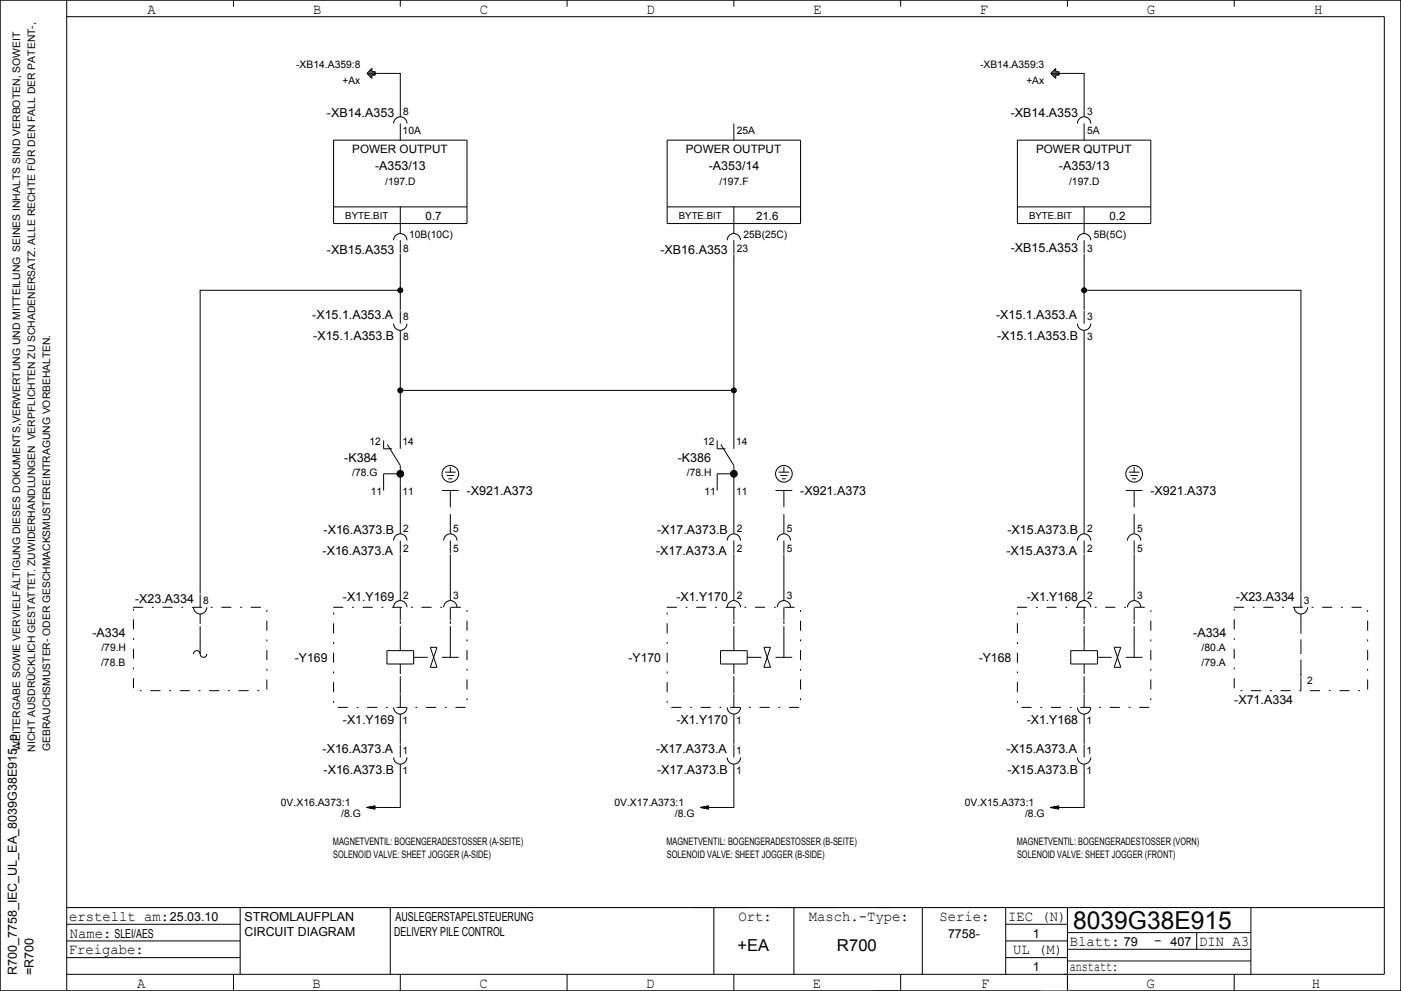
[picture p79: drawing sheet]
<svg xmlns="http://www.w3.org/2000/svg" width="420mm" height="297mm" viewBox="0 0 420 297" stroke-linecap="round" stroke-linejoin="round" font-family="sans-serif">
<defs><g id="words">
<text font-size="7.4" x="321.7" y="278.5">8039G38E915</text>
<g font-size="4.9">
<text x="221" y="285">+EA</text>
<text x="250.9" y="285">R700</text>
</g>
<g font-size="4.4">
<text x="44.3" y="4.2">A</text>
<text x="93.8" y="4.2">B</text>
<text x="143.9" y="4.2">C</text>
<text x="193.9" y="4.2">D</text>
<text x="243.8" y="4.2">E</text>
<text x="293.8" y="4.2">F</text>
<text x="343.8" y="4.2">G</text>
<text x="394" y="4.2">H</text>
<text x="20.7" y="276">erstellt am:</text>
<text x="221.4" y="276">Ort:</text>
<text x="242.5" y="276">Masch.­Type:</text>
<text x="281.6" y="276">Serie:</text>
<text x="302.2" y="276">IEC (N)</text>
<text x="20.9" y="281">Name:</text>
<text x="20.6" y="286">Freigabe:</text>
<text x="303.7" y="286">UL (M)</text>
<text x="320.7" y="283.5">Blatt:</text>
<text x="346" y="283.2">­</text>
<text x="359.5" y="283.5">DIN A3</text>
<text x="320.7" y="291">anstatt:</text>
<text x="41.1" y="296">A</text>
<text x="93.7" y="296">B</text>
<text x="143.7" y="296">C</text>
<text x="193.7" y="296">D</text>
<text x="243.7" y="296">E</text>
<text x="294.1" y="296">F</text>
<text x="343.7" y="296">G</text>
<text x="393.3" y="296">H</text>
</g>
<g font-size="3.7">
<text x="98" y="35">­XB14.A353</text>
<text x="303" y="35">­XB14.A353</text>
<text x="112.4" y="51">­A353/13</text>
<text x="212.5" y="51">­A353/14</text>
<text x="317.5" y="51">­A353/13</text>
<text x="98" y="76.3">­XB15.A353</text>
<text x="198" y="76.3">­XB16.A353</text>
<text x="303" y="75.5">­XB15.A353</text>
<text x="93.6" y="95.8">­X15.1.A353.A</text>
<text x="298.6" y="95.8">­X15.1.A353.A</text>
<text x="93.9" y="102">­X15.1.A353.B</text>
<text x="298.9" y="102">­X15.1.A353.B</text>
<text x="103.2" y="138.5">­K384</text>
<text x="203.2" y="138.5">­K386</text>
<text x="139.9" y="148.5">­X921.A373</text>
<text x="239.9" y="148.5">­X921.A373</text>
<text x="344.9" y="148.5">­X921.A373</text>
<text x="97" y="160">­X16.A373.B</text>
<text x="197" y="160">­X17.A373.B</text>
<text x="302" y="160">­X15.A373.B</text>
<text x="96.7" y="166.3">­X16.A373.A</text>
<text x="196.7" y="166.3">­X17.A373.A</text>
<text x="301.7" y="166.3">­X15.A373.A</text>
<text x="40.5" y="180.7">­X23.A334</text>
<text x="102.8" y="180">­X1.Y169</text>
<text x="202.8" y="180">­X1.Y170</text>
<text x="307.8" y="180">­X1.Y168</text>
<text x="370.5" y="180">­X23.A334</text>
<text x="27.7" y="191">­A334</text>
<text x="357.7" y="191">­A334</text>
<text x="88.4" y="198.5">­Y169</text>
<text x="188.4" y="198.5">­Y170</text>
<text x="293.4" y="198.5">­Y168</text>
<text x="370" y="211">­X71.A334</text>
<text x="102.8" y="217">­X1.Y169</text>
<text x="202.8" y="217">­X1.Y170</text>
<text x="307.8" y="217">­X1.Y168</text>
<text x="96.7" y="225.8">­X16.A373.A</text>
<text x="196.7" y="225.8">­X17.A373.A</text>
<text x="301.7" y="225.8">­X15.A373.A</text>
<text x="97" y="232">­X16.A373.B</text>
<text x="197" y="232">­X17.A373.B</text>
<text x="302" y="232">­X15.A373.B</text>
<text x="50.9" y="276">25.03.10</text>
<text x="73.3" y="276">STROMLAUFPLAN</text>
<text x="118.6" y="276">AUSLEGERSTAPELSTEUERUNG</text>
<text x="34.3" y="281">SLEI/AES</text>
<text x="73.3" y="280.5">CIRCUIT DIAGRAM</text>
<text x="118.2" y="280.5">DELIVERY PILE CONTROL</text>
<text x="284.2" y="281">7758­</text>
<text x="309.6" y="281">1</text>
<text x="336.9" y="283.5">79</text>
<text x="350.9" y="283.5">407</text>
<text x="5" y="292.3" transform="rotate(-90 5 292.3)">R700_7758_IEC_UL_EA_8039G38E915_p</text>
<text x="10" y="292.2" transform="rotate(-90 10 292.2)">=R700</text>
<text x="309.6" y="291">1</text>
</g>
<g font-size="3.5">
<text x="105.6" y="45.9">POWER OUTPUT</text>
<text x="205.6" y="45.9">POWER OUTPUT</text>
<text x="310.6" y="45.9">POWER QUTPUT</text>
<text x="127.6" y="65.9">0.7</text>
<text x="226.6" y="65.9">21.6</text>
<text x="332.6" y="65.9">0.2</text>
</g>
<g font-size="3.1">
<text x="88.8" y="20.2">­XB14.A359:8</text>
<text x="293.8" y="20.2">­XB14.A359:3</text>
<text x="102.7" y="25.2">+Ax</text>
<text x="307.7" y="25.2">+Ax</text>
<text x="120.9" y="34.5">8</text>
<text x="325.9" y="34.5">3</text>
<text x="120.7" y="40.2">10A</text>
<text x="220.9" y="40.2">25A</text>
<text x="325.9" y="40.2">5A</text>
<text x="115.5" y="55.4">/197.D</text>
<text x="215.6" y="55.4">/197.F</text>
<text x="320.5" y="55.4">/197.D</text>
<text x="122.7" y="71.2">10B(10C)</text>
<text x="222.9" y="71.2">25B(25C)</text>
<text x="327.9" y="71.2">5B(5C)</text>
<text x="120.9" y="75.5">8</text>
<text x="220.9" y="75.5">23</text>
<text x="325.9" y="75.5">3</text>
<text x="120.9" y="96">8</text>
<text x="325.9" y="96">3</text>
<text x="120.9" y="102">8</text>
<text x="325.9" y="102">3</text>
<text x="110.8" y="133.3">12</text>
<text x="120.7" y="133.3">14</text>
<text x="210.8" y="133.3">12</text>
<text x="220.7" y="133.3">14</text>
<text x="105.6" y="142.6">/78.G</text>
<text x="205.9" y="142.6">/78.H</text>
<text x="111.2" y="148.3">11</text>
<text x="120.7" y="148.3">11</text>
<text x="211.2" y="148.3">11</text>
<text x="220.7" y="148.3">11</text>
<text x="120.9" y="159.5">2</text>
<text x="135.9" y="159.5">5</text>
<text x="220.9" y="159.5">2</text>
<text x="235.9" y="159.5">5</text>
<text x="325.9" y="159.5">2</text>
<text x="340.9" y="159.5">5</text>
<text x="120.9" y="165.5">2</text>
<text x="135.9" y="165.5">5</text>
<text x="220.9" y="165.5">2</text>
<text x="235.9" y="165.5">5</text>
<text x="325.9" y="165.5">2</text>
<text x="340.9" y="165.5">5</text>
<text x="120.9" y="179.5">2</text>
<text x="135.9" y="179.5">3</text>
<text x="220.9" y="179.5">2</text>
<text x="235.9" y="179.5">3</text>
<text x="325.9" y="179.5">2</text>
<text x="340.9" y="179.5">3</text>
<text x="60.9" y="181">8</text>
<text x="390.9" y="181">3</text>
<text x="30.4" y="195.1">/79.H</text>
<text x="360.2" y="195.1">/80.A</text>
<text x="30.3" y="199.5">/78.B</text>
<text x="360.2" y="199.5">/79.A</text>
<text x="391.9" y="205">2</text>
<text x="120.7" y="217">1</text>
<text x="220.7" y="217">1</text>
<text x="325.7" y="217">1</text>
<text x="6" y="225" transform="rotate(-90 6 225)">WEITERGABE SOWIE VERVIELFÄLTIGUNG DIESES DOKUMENTS,VERWERTUNG UND MITTEILUNG SEINES INHALTS SIND VERBOTEN, SOWEIT</text>
<text x="10.5" y="225.3" transform="rotate(-90 10.5 225.3)">NICHT AUSDRÜCKLICH GESTATTET. ZUWIDERHANDLUNGEN VERPFLICHTEN ZU SCHADENERSATZ. ALLE RECHTE FÜR DEN FALL DER PATENT­,</text>
<text x="15" y="225.1" transform="rotate(-90 15 225.1)">GEBRAUCHSMUSTER­ ODER GESCHMACKSMUSTEREINTRAGUNG VORBEHALTEN.</text>
<text x="120.7" y="226">1</text>
<text x="220.7" y="226">1</text>
<text x="325.7" y="226">1</text>
<text x="120.7" y="232">1</text>
<text x="220.7" y="232">1</text>
<text x="325.7" y="232">1</text>
<text x="84.2" y="241.5">0V.X16.A373:1</text>
<text x="102.3" y="245">/8.G</text>
<text x="184.2" y="241.5">0V.X17.A373:1</text>
<text x="202.3" y="245">/8.G</text>
<text x="289.2" y="241.5">0V.X15.A373:1</text>
<text x="307.3" y="245">/8.G</text>
<text x="99.8" y="253.3">MAGNETVENTIL: BOGENGERADESTOSSER (A­SEITE)</text>
<text x="99.9" y="257">SOLENOID VALVE: SHEET JOGGER (A­SIDE)</text>
<text x="199.8" y="253.3">MAGNETVENTIL: BOGENGERADESTOSSER (B­SEITE)</text>
<text x="199.9" y="257">SOLENOID VALVE: SHEET JOGGER (B­SIDE)</text>
<text x="304.8" y="253.3">MAGNETVENTIL: BOGENGERADESTOSSER (VORN)</text>
<text x="304.9" y="257">SOLENOID VALVE: SHEET JOGGER (FRONT)</text>
</g>
<g font-size="2.9">
<text x="103.5" y="65.7">BYTE.BIT</text>
<text x="203.5" y="65.7">BYTE.BIT</text>
<text x="308.5" y="65.7">BYTE.BIT</text>
</g>
</g></defs>
<path d="M135 157v-5M235 157v-5M340 157v-5M40 182h40v25h-40zM100 182h40v30h-40zM200 182h40v30h-40zM305 182h40v30h-40zM370 182h40v25h-40z" fill="none" stroke="#000" stroke-width=".3" stroke-dasharray="2.8 2.8 .4 2.8"/>
<path d="M60 192v-5M120 192v-5M135 192v-5M220 192v-5M235 192v-5M325 192v-5M340 192v-5M120 207v-5M220 207v-5M325 207v-5M390 202v-15" fill="none" stroke="#000" stroke-width=".3" stroke-dasharray="4.2 1.8"/>
<g fill="none" stroke="#000" stroke-width=".3">
<path d="M0 0h420v297h-420zM20 0v297M20 5h395v287h-395M70 0v2M120 0v2M170 0v2M220 0v2M270 0v2M320 0v2M370 0v2M110 22h10v13M110 22l1.5-1.5v1h1v1h-1v1z"/>
<path d="M110.4 22.4h2.1M110.4 21.6h2.1M110.8 22.8h.7M110.8 21.2h.7M111.2 23.2h.3M111.2 20.8h.3M118 37a2 2 0 0 1 2-2 2 2 0 0 1 2 2M120 37v5M220 37v5M315 22h10v13M315 22l1.5-1.5v1h1v1h-1v1zM315.4 22.4h2.1"/>
<path d="M315.4 21.6h2.1M315.8 22.8h.7M315.8 21.2h.7M316.2 23.2h.3M316.2 20.8h.3M323 37a2 2 0 0 1 2-2 2 2 0 0 1 2 2M325 37v5M100 42h40v25h-40zM200 42h40v25h-40zM305 42h40v25h-40zM100 62h40M118 72a2 2 0 0 1 2-2 2 2 0 0 1 2 2"/>
<path d="M120 62v8M120 72v3.9M120 76.1v16.8M200 62h40M218 72a2 2 0 0 1 2-2 2 2 0 0 1 2 2M220 62v8M220 72v3.9M220 76.1v58.4M305 62h40M323 72a2 2 0 0 1 2-2 2 2 0 0 1 2 2M325 62v8M325 72v3.9"/>
<path d="M325 76.1v16.8M118 97a2 2 0 0 0 2 2 2 2 0 0 0 2-2M120 93.1v3.9M120 99v35.5M120 87h-60v90.9M323 97a2 2 0 0 0 2 2 2 2 0 0 0 2-2M325 93.1v3.9M325 99v61M325 87h65v90.9M120 117h100M115 132v2.5h2.5M116.1 133.2l3.9 6.3v20.5"/>
<path d="M135 140v1.5M215 132v2.5h2.5M216.1 133.2l3.9 6.3v20.5M235 140v1.5M340 140v1.5M120 142h-5v5M132.5 147h5M133.5 141.5h3M134 142.5h2M134.5 143.5h1M135 147v5M135 157v3"/>
<path d="M220 142h-5v5M232.5 147h5M233.5 141.5h3M234 142.5h2M234.5 143.5h1M235 147v5M235 157v3M337.5 147h5M338.5 141.5h3M339 142.5h2M339.5 143.5h1M340 147v5"/>
<path d="M340 157v3M60 178.1v3.9M118 162a2 2 0 0 1 2-2 2 2 0 0 1 2 2M120 162v3.9M120 166.1v13.9M133 162a2 2 0 0 1 2-2 2 2 0 0 1 2 2M135 162v3.9M135 166.1v13.9M218 162a2 2 0 0 1 2-2 2 2 0 0 1 2 2M220 162v3.9M220 166.1v13.9M233 162a2 2 0 0 1 2-2 2 2 0 0 1 2 2"/>
<path d="M235 162v3.9M235 166.1v13.9M323 162a2 2 0 0 1 2-2 2 2 0 0 1 2 2M325 162v3.9M325 166.1v13.9M338 162a2 2 0 0 1 2-2 2 2 0 0 1 2 2M340 162v3.9M340 166.1v13.9M390 178.1v3.9M58 182a2 2 0 0 0 2 2 2 2 0 0 0 2-2M58 196a1 1 0 0 1 1-1 1 1 0 0 1 1 1M60 196a1 1 0 0 0 1 1 1 1 0 0 0 1-1"/>
<path d="M60 184v3M60 192v4M116 195h8v4h-8zM118 182a2 2 0 0 1 2-2 2 2 0 0 1 2 2M120 182v3.9M120 186.1v.9M120 192v3M120 199v3M129 194h2l-2 6h2zM132.5 197h5M133 182a2 2 0 0 1 2-2 2 2 0 0 1 2 2M135 182v3.9"/>
<path d="M135 186.1v.9M135 192v5M216 195h8v4h-8zM218 182a2 2 0 0 1 2-2 2 2 0 0 1 2 2M220 182v3.9M220 186.1v.9M220 192v3M220 199v3M229 194h2l-2 6h2zM232.5 197h5M233 182a2 2 0 0 1 2-2 2 2 0 0 1 2 2M235 182v3.9"/>
<path d="M235 186.1v.9M235 192v5M321 195h8v4h-8zM323 182a2 2 0 0 1 2-2 2 2 0 0 1 2 2M325 182v3.9M325 186.1v.9M325 192v3M325 199v3M334 194h2l-2 6h2zM337.5 197h5M338 182a2 2 0 0 1 2-2 2 2 0 0 1 2 2M340 182v3.9"/>
<path d="M340 186.1v.9M340 192v5M388 182a2 2 0 0 0 2 2 2 2 0 0 0 2-2M390 184v3M118 212a2 2 0 0 0 2 2 2 2 0 0 0 2-2M120 207v.9M120 208.1v3.9M120 214v8.9M218 212a2 2 0 0 0 2 2 2 2 0 0 0 2-2M220 207v.9M220 208.1v3.9M220 214v8.9"/>
<path d="M323 212a2 2 0 0 0 2 2 2 2 0 0 0 2-2M325 207v.9M325 208.1v3.9M325 214v8.9M390 202v.9M390 203.1v3.9M118 227a2 2 0 0 0 2 2 2 2 0 0 0 2-2M120 223.1v3.9M120 229v13h-10.1M218 227a2 2 0 0 0 2 2 2 2 0 0 0 2-2M220 223.1v3.9M220 229v13h-10.1"/>
<path d="M323 227a2 2 0 0 0 2 2 2 2 0 0 0 2-2M325 223.1v3.9M325 229v13h-10.1M109.9 242l2.6 .5M110.5 241.9h2M110.6 242.1h1.9M111 242.2h1.5M111 241.8h1.5M111.5 242.3h1M111.5 241.7h1M112.1 242.4h.4M112.1 241.6h.4"/>
<path d="M112.5 241.5l-2.6 .5M209.9 242l2.6 .5M210.5 241.9h2M210.6 242.1h1.9M211 242.2h1.5M211 241.8h1.5M211.5 242.3h1M211.5 241.7h1M212.1 242.4h.4M212.1 241.6h.4M212.5 241.5l-2.6 .5M314.9 242l2.6 .5"/>
<path d="M315.5 241.9h2M315.6 242.1h1.9M316 242.2h1.5M316 241.8h1.5M316.5 242.3h1M316.5 241.7h1M317.1 242.4h.4M317.1 241.6h.4M317.5 241.5l-2.6 .5M20 277h52M20 272h395M72 272v20"/>
<path d="M117 272v20M214 272v20M238 272v20M276.5 272v20M301.5 272v20M301.5 277h18.5M320 272v25h100v-297h-420v297h312M320 279.5h55M358.7 279.5v5M375 272v20M20 287h52M20 282h52"/>
<path d="M70 292v5M120 292v5M170 292v5M220 292v5M270 292v5M301.5 287h18.5M301.5 282h18.5M320 284.5h55M320 288h55M370 292v5"/>
<circle cx="120" cy="142" r="1"/>
<circle cx="120" cy="142" r=".7"/>
<circle cx="120" cy="142" r=".9"/>
<circle cx="120" cy="142" r=".5"/>
<circle cx="120" cy="142" r=".4"/>
<circle cx="120" cy="142" r=".8"/>
<circle cx="120" cy="142" r=".6"/>
<circle cx="120" cy="142" r=".3"/>
<circle cx="120" cy="142" r=".1"/>
<circle cx="120" cy="142" r=".2"/>
<circle cx="135" cy="142" r="2.5"/>
<circle cx="220" cy="142" r=".9"/>
<circle cx="220" cy="142" r="1"/>
<circle cx="220" cy="142" r=".8"/>
<circle cx="220" cy="142" r=".6"/>
<circle cx="220" cy="142" r=".7"/>
<circle cx="220" cy="142" r=".4"/>
<circle cx="220" cy="142" r=".5"/>
<circle cx="220" cy="142" r=".3"/>
<circle cx="220" cy="142" r=".1"/>
<circle cx="220" cy="142" r=".2"/>
<circle cx="235" cy="142" r="2.5"/>
<circle cx="340" cy="142" r="2.5"/>
</g>
<path d="M124 197h6M224 197h6M329 197h6" fill="none" stroke="#000" stroke-width=".3" stroke-dasharray="4.2 1.8" stroke-linecap="butt"/>
<g fill="#000">
<circle cx="120" cy="87" r=".9"/>
<circle cx="325" cy="87" r=".9"/>
<circle cx="120" cy="117" r=".9"/>
<circle cx="220" cy="117" r=".9"/>
</g>
<use href="#words"/>
</svg>
